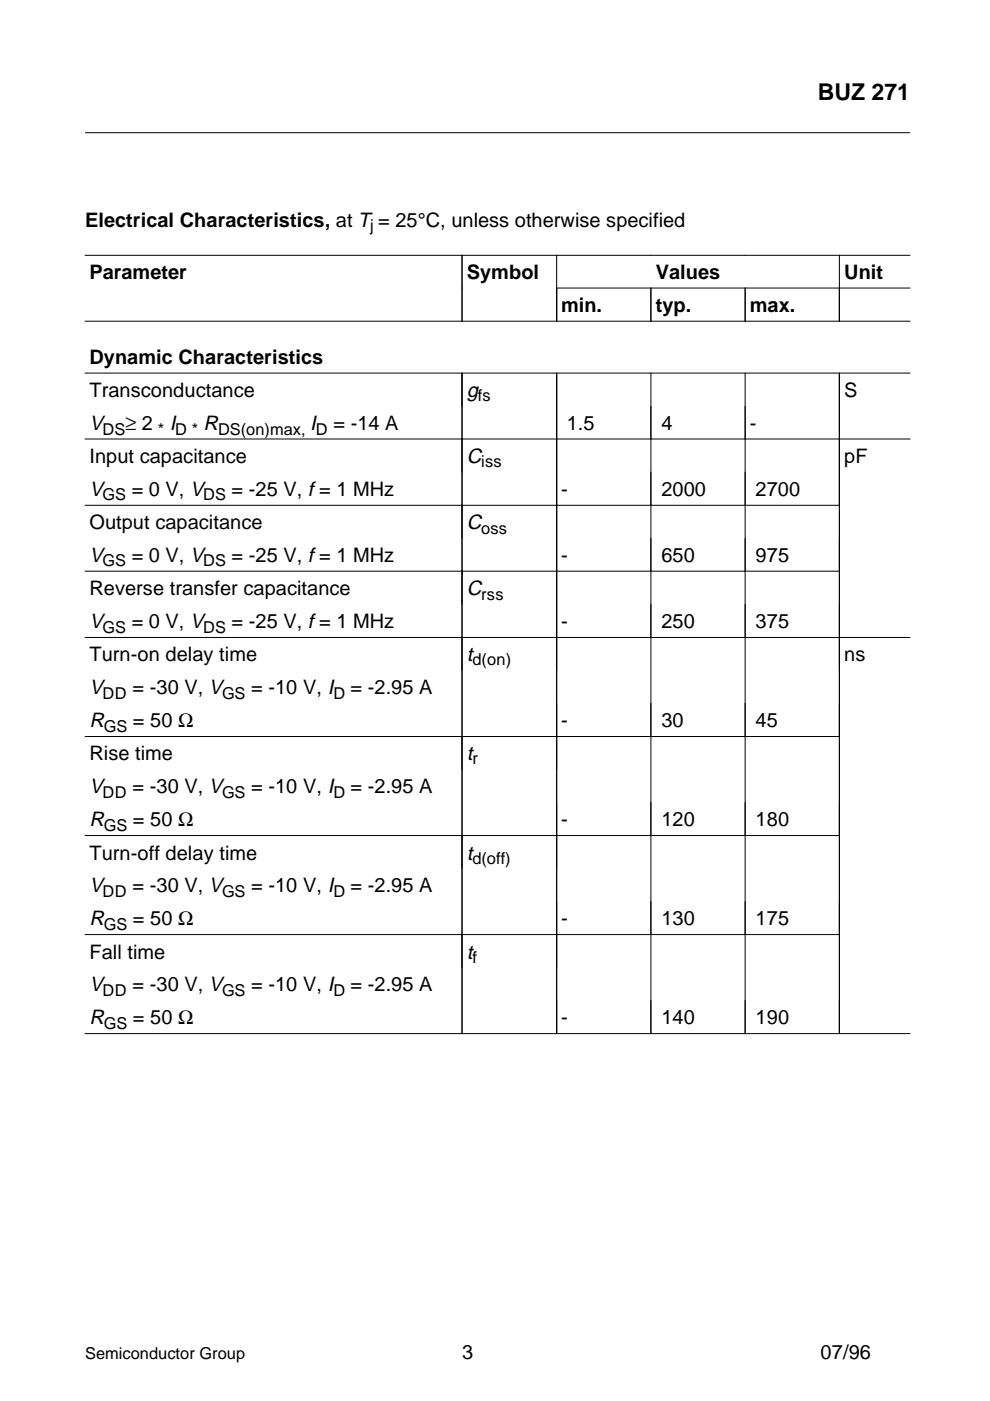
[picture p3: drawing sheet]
<svg xmlns="http://www.w3.org/2000/svg" width="210mm" height="297mm" viewBox="0 0 210 297" stroke-linecap="round" stroke-linejoin="round" font-family="sans-serif">
<defs><g id="words">
<text font-size="4.9" x="173.4" y="21.1">BUZ 271</text>
<g font-size="4.3">
<text x="99" y="84.2">g</text>
<text x="19" y="91.2">V</text>
<text x="36" y="91.2">I</text>
<text x="43.2" y="91.2">R</text>
<text x="65.8" y="91.2">I</text>
<text x="99" y="98.2">C</text>
<text x="19" y="105.2">V</text>
<text x="99" y="112.2">C</text>
<text x="19" y="119.2">V</text>
<text x="99" y="126.2">C</text>
<text x="19" y="133.2">V</text>
<text x="99" y="140.2">t</text>
<text x="19" y="147.2">V</text>
<text x="19" y="154.2">R</text>
<text x="99" y="161.2">t</text>
<text x="19" y="168.2">V</text>
<text x="19" y="175.2">R</text>
<text x="99" y="182.2">t</text>
<text x="19" y="189.2">V</text>
<text x="19" y="196.2">R</text>
<text x="99" y="203.2">t</text>
<text x="19" y="210.2">V</text>
<text x="19" y="217.2">R</text>
</g>
<g font-size="4.2">
<text x="18" y="48.1">Electrical Characteristics, at T = 25°C, unless otherwise specified</text>
<text x="19" y="59.2">Parameter</text>
<text x="99" y="59.2">Symbol</text>
<text x="139" y="59.2">Values</text>
<text x="179" y="59.2">Unit</text>
<text x="119" y="66.2">min.</text>
<text x="139" y="66.2">typ.</text>
<text x="159" y="66.2">max.</text>
<text x="19" y="77.2">Dynamic Characteristics</text>
<text x="19" y="84.2">Transconductance</text>
<text x="179" y="84.2">S</text>
<text x="26.6" y="91.1">≥ 2</text>
<text x="70.7" y="91.2">= -14 A</text>
<text x="120.2" y="91.2">1.5</text>
<text x="140.2" y="91.2">4</text>
<text x="159" y="91.2">-</text>
<text x="19" y="98.2">Input capacitance</text>
<text x="179" y="98.2">pF</text>
<text x="27.9" y="105.2">= 0 V, V</text>
<text x="49.1" y="105.2">= -25 V, f = 1 MHz</text>
<text x="119" y="105.2">-</text>
<text x="140.2" y="105.2">2000</text>
<text x="160.2" y="105.2">2700</text>
<text x="19" y="112.2">Output capacitance</text>
<text x="27.9" y="119.2">= 0 V, V</text>
<text x="49.1" y="119.2">= -25 V, f = 1 MHz</text>
<text x="119" y="119.2">-</text>
<text x="140.2" y="119.2">650</text>
<text x="160.2" y="119.2">975</text>
<text x="19" y="126.2">Reverse transfer capacitance</text>
<text x="27.9" y="133.2">= 0 V, V</text>
<text x="49.1" y="133.2">= -25 V, f = 1 MHz</text>
<text x="119" y="133.2">-</text>
<text x="140.2" y="133.2">250</text>
<text x="160.2" y="133.2">375</text>
<text x="19" y="140.2">Turn-on delay time</text>
<text x="179" y="140.2">ns</text>
<text x="28.1" y="147.2">= -30 V, V</text>
<text x="53.3" y="147.2">= -10 V, I</text>
<text x="74.3" y="147.2">= -2.95 A</text>
<text x="28.2" y="154.2">= 50 Ω</text>
<text x="119" y="154.2">-</text>
<text x="140.2" y="154.2">30</text>
<text x="160.2" y="154.2">45</text>
<text x="19" y="161.2">Rise time</text>
<text x="28.1" y="168.2">= -30 V, V</text>
<text x="53.3" y="168.2">= -10 V, I</text>
<text x="74.3" y="168.2">= -2.95 A</text>
<text x="28.2" y="175.2">= 50 Ω</text>
<text x="119" y="175.2">-</text>
<text x="140.2" y="175.2">120</text>
<text x="160.2" y="175.2">180</text>
<text x="19" y="182.2">Turn-off delay time</text>
<text x="28.1" y="189.2">= -30 V, V</text>
<text x="53.3" y="189.2">= -10 V, I</text>
<text x="74.3" y="189.2">= -2.95 A</text>
<text x="28.2" y="196.2">= 50 Ω</text>
<text x="119" y="196.2">-</text>
<text x="140.2" y="196.2">130</text>
<text x="160.2" y="196.2">175</text>
<text x="19" y="203.2">Fall time</text>
<text x="28.1" y="210.2">= -30 V, V</text>
<text x="53.3" y="210.2">= -10 V, I</text>
<text x="74.3" y="210.2">= -2.95 A</text>
<text x="28.2" y="217.2">= 50 Ω</text>
<text x="119" y="217.2">-</text>
<text x="140.2" y="217.2">140</text>
<text x="160.2" y="217.2">190</text>
<text x="98" y="288.1">3</text>
<text x="174" y="288.1">07/96</text>
</g>
<g font-size="3.5">
<text x="78.5" y="49.1">j</text>
<text x="101.3" y="85.1">fs</text>
<text x="21.8" y="92.1">DS</text>
<text x="33.4" y="92.1">* D *</text>
<text x="46.2" y="92.1">DS(on)max, D</text>
<text x="102" y="99.1">iss</text>
<text x="21.8" y="106.1">GS</text>
<text x="43.1" y="106.1">DS</text>
<text x="102" y="113.1">oss</text>
<text x="21.8" y="120.1">GS</text>
<text x="43.1" y="120.1">DS</text>
<text x="102" y="127.1">rss</text>
<text x="21.8" y="134.1">GS</text>
<text x="43.1" y="134.1">DS</text>
<text x="100.2" y="141.1">d(on)</text>
<text x="21.8" y="148.1">DD</text>
<text x="47.1" y="148.1">GS</text>
<text x="70.7" y="148.1">D</text>
<text x="22" y="155.1">GS</text>
<text x="100.2" y="162.1">r</text>
<text x="21.8" y="169.1">DD</text>
<text x="47.1" y="169.1">GS</text>
<text x="70.7" y="169.1">D</text>
<text x="22" y="176.1">GS</text>
<text x="100.2" y="183.2">d(off)</text>
<text x="21.8" y="190.1">DD</text>
<text x="47.1" y="190.1">GS</text>
<text x="70.7" y="190.1">D</text>
<text x="22" y="197.1">GS</text>
<text x="100.2" y="204.2">f</text>
<text x="21.8" y="211.1">DD</text>
<text x="47.1" y="211.1">GS</text>
<text x="70.7" y="211.1">D</text>
<text x="22" y="218.1">GS</text>
<text x="18" y="288.1">Semiconductor Group</text>
</g>
</g></defs>
<g fill="none" stroke="#000" stroke-width=".21">
<path d="M18 28.1h175M18 54.1h175M98 54.1v14M118 54.1v14M178 54.1v14M18 68.1h175M18 79.1h175M98 79.1v140M118 79.1v140M118 61.1h75M138 61.1v7M138 79.1v140"/>
<path d="M158 61.1v7M158 79.1v140M178 79.1v140M18 93.1h175M18 107.1h160M18 121.1h160M18 135.2h175M18 156.2h160M18 177.2h160M18 198.1h160M18 219.1h175"/>
</g>
<use href="#words"/>
</svg>
